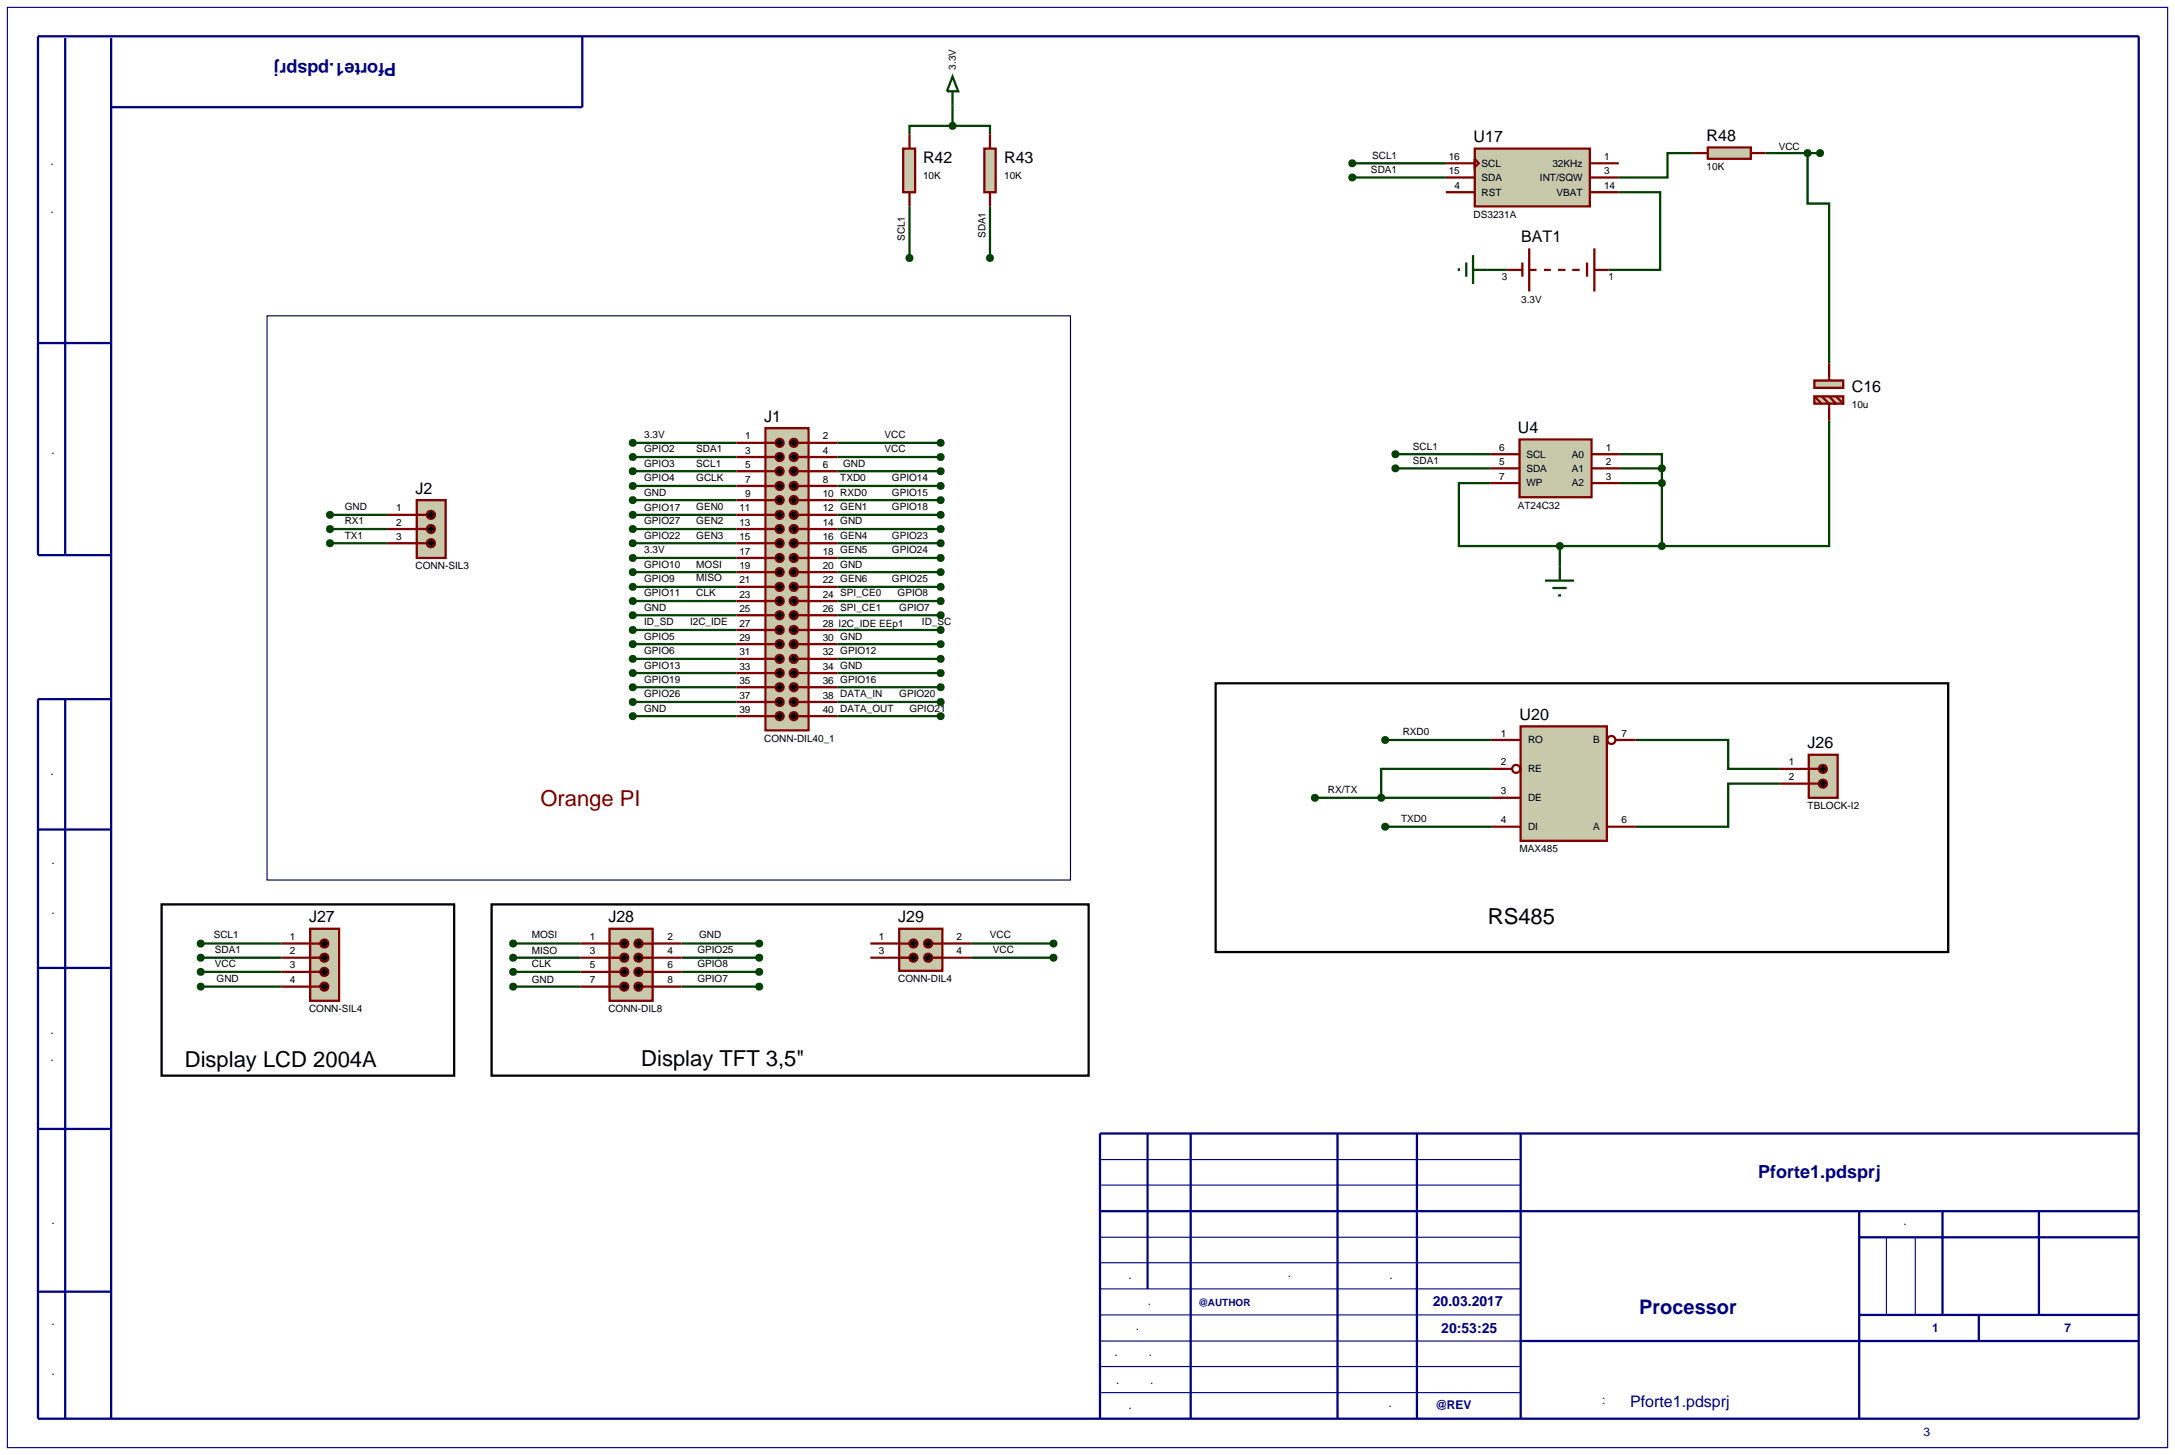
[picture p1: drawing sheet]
<svg xmlns="http://www.w3.org/2000/svg" width="384mm" height="257mm" viewBox="0 0 384 257" stroke-linecap="round" stroke-linejoin="round" font-family="sans-serif">
<defs><g id="words">
<text font-size="3.9" fill="#800000" x="95.3" y="142.2">Orange PI</text>
<g font-size="3.9">
<text x="262.4" y="163">RS485</text>
<text x="32.6" y="188.2">Display LCD 2004A</text>
<text x="113.1" y="187.9">Display TFT 3,5&quot;</text>
</g>
<text font-size="3.5" fill="#000080" x="289.1" y="231.8">Processor</text>
<g font-size="3.2" fill="#000080">
<text x="69.9" y="11.2" transform="rotate(-180 69.9 11.2)">Pforte1.pdsprj</text>
<text x="310.1" y="207.7">Pforte1.pdsprj</text>
</g>
<g font-size="2.8">
<text x="162.8" y="28.8">R42</text>
<text x="177.1" y="28.8">R43</text>
<text x="259.9" y="25.1">U17</text>
<text x="301" y="24.9">R48</text>
<text x="268.3" y="42.7">BAT1</text>
<text x="326.6" y="69.2">C16</text>
<text x="134.8" y="74.4">J1</text>
<text x="267.7" y="76.4">U4</text>
<text x="73.3" y="87.1">J2</text>
<text x="268" y="127">U20</text>
<text x="318.8" y="132">J26</text>
<text x="54.5" y="162.7">J27</text>
<text x="107.3" y="162.7">J28</text>
<text x="158.4" y="162.7">J29</text>
</g>
<text font-size="2.8" fill="#000080" x="287.5" y="248.1">Pforte1.pdsprj</text>
<g font-size="2.5" fill="#000080">
<text x="252.7" y="230.3">20.03.2017</text>
<text x="254.2" y="235">20:53:25</text>
</g>
<g font-size="2.1" fill="#000080">
<text x="9.3" y="42.7" transform="rotate(-90 9.3 42.7)">Перв. примен.</text>
<text x="9.5" y="86.3" transform="rotate(-90 9.5 86.3)">Справ. №</text>
<text x="9.3" y="141.9" transform="rotate(-90 9.3 141.9)">Подп. и дата</text>
<text x="9.5" y="165.2" transform="rotate(-90 9.5 165.2)">Инв. № дубл.</text>
<text x="9.3" y="192.2" transform="rotate(-90 9.3 192.2)">Взам. инв. №</text>
<text x="9.5" y="221.1" transform="rotate(-90 9.5 221.1)">Подп. и дата</text>
<text x="332.2" y="216.1">Лит.</text>
<text x="195.1" y="225.5">Изм.</text>
<text x="218.4" y="225.2">№ докум.</text>
<text x="240" y="225.5">Подп.</text>
<text x="195.3" y="230.1">Разраб.</text>
<text x="195.3" y="234.6">Пров.</text>
<text x="195.3" y="239.2">Т.контр.</text>
<text x="340.8" y="234.9">1</text>
<text x="364.1" y="234.9">7</text>
<text x="195.3" y="244">Н.контр.</text>
<text x="9.5" y="246.5" transform="rotate(-90 9.5 246.5)">Инв. № подл.</text>
<text x="195.6" y="248.4">Утв.</text>
<text x="239" y="248.1">Ревиз.</text>
<text x="253.1" y="248.4">@REV</text>
<text x="269" y="247.6">Файл проекта:</text>
<text x="329.7" y="253.2">Формат А3</text>
</g>
<g font-size="1.8">
<text x="168.6" y="12.3" transform="rotate(-90 168.6 12.3)">3.3V</text>
<text x="242" y="28">SCL1</text>
<text x="255.5" y="28.2">16</text>
<text x="261.3" y="29.4">SCL</text>
<text x="273.8" y="29.4">32KHz</text>
<text x="282.9" y="28.2">1</text>
<text x="301" y="30">10K</text>
<text x="313.7" y="26.5">VCC</text>
<text x="162.8" y="31.6">10K</text>
<text x="177.1" y="31.6">10K</text>
<text x="241.8" y="30.5">SDA1</text>
<text x="255.5" y="30.7">15</text>
<text x="256.5" y="33.3">4</text>
<text x="261.3" y="31.9">SDA</text>
<text x="261.3" y="34.5">RST</text>
<text x="271.6" y="31.9">INT/SQW</text>
<text x="274.5" y="34.5">VBAT</text>
<text x="282.9" y="30.7">3</text>
<text x="282.9" y="33.3">14</text>
<text x="173.8" y="42" transform="rotate(-90 173.8 42)">SDA1</text>
<text x="259.9" y="38.4">DS3231A</text>
<text x="159.6" y="42.5" transform="rotate(-90 159.6 42.5)">SCL1</text>
<text x="264.9" y="49.4">3</text>
<text x="268.3" y="53.4">3.3V</text>
<text x="283.7" y="49.4">1</text>
<text x="326.6" y="72">10u</text>
<text x="113.6" y="77.3">3.3V</text>
<text x="131.4" y="77.5">1</text>
<text x="145.1" y="77.5">2</text>
<text x="156" y="77.3">VCC</text>
<text x="113.6" y="79.8">GPIO2</text>
<text x="113.6" y="82.3">GPIO3</text>
<text x="122.8" y="79.8">SDA1</text>
<text x="122.8" y="82.3">SCL1</text>
<text x="131.4" y="80">3</text>
<text x="131.4" y="82.5">5</text>
<text x="145.1" y="80">4</text>
<text x="145.1" y="82.5">6</text>
<text x="148.7" y="82.3">GND</text>
<text x="156" y="79.8">VCC</text>
<text x="249.2" y="79.3">SCL1</text>
<text x="249.2" y="81.8">SDA1</text>
<text x="264.4" y="79.5">6</text>
<text x="264.4" y="82">5</text>
<text x="269.2" y="80.7">SCL</text>
<text x="269.2" y="83.2">SDA</text>
<text x="277.2" y="83.2">A1</text>
<text x="277.2" y="80.7">A0</text>
<text x="283.2" y="82">2</text>
<text x="283.2" y="79.5">1</text>
<text x="60.8" y="90">GND</text>
<text x="113.6" y="84.9">GPIO4</text>
<text x="113.6" y="87.4">GND</text>
<text x="122.8" y="84.9">GCLK</text>
<text x="122.8" y="90">GEN0</text>
<text x="131.4" y="85.1">7</text>
<text x="131.4" y="87.6">9</text>
<text x="145.1" y="85.1">8</text>
<text x="145.1" y="87.6">10 RXD0</text>
<text x="148.2" y="84.9">TXD0</text>
<text x="157.3" y="84.9">GPIO14</text>
<text x="157.3" y="87.4">GPIO15</text>
<text x="157.3" y="90">GPIO18</text>
<text x="264.4" y="84.6">7</text>
<text x="267.7" y="89.7">AT24C32</text>
<text x="269.2" y="85.8">WP</text>
<text x="277.2" y="85.8">A2</text>
<text x="283.2" y="84.6">3</text>
<text x="60.8" y="92.5">RX1</text>
<text x="60.8" y="95">TX1</text>
<text x="69.9" y="90.2">1</text>
<text x="69.9" y="92.7">2</text>
<text x="69.9" y="95.2">3</text>
<text x="113.6" y="90.2">GPIO17</text>
<text x="113.6" y="92.5">GPIO27</text>
<text x="113.6" y="95">GPIO22</text>
<text x="122.8" y="92.5">GEN2</text>
<text x="122.8" y="95">GEN3</text>
<text x="130.4" y="90.2">11</text>
<text x="130.4" y="92.7">13</text>
<text x="130.4" y="95.2">15</text>
<text x="145.1" y="90.2">12 GEN1</text>
<text x="145.1" y="92.7">14 GND</text>
<text x="145.1" y="95.2">16 GEN4</text>
<text x="157.3" y="95">GPIO23</text>
<text x="73.3" y="100.4">CONN-SIL3</text>
<text x="113.6" y="97.6">3.3V</text>
<text x="113.6" y="100.1">GPIO10</text>
<text x="122.8" y="100.1">MOSI</text>
<text x="130.4" y="97.8">17</text>
<text x="130.4" y="100.3">19</text>
<text x="145.1" y="97.8">18 GEN5</text>
<text x="145.1" y="100.3">20 GND</text>
<text x="157.3" y="97.6">GPIO24</text>
<text x="113.6" y="102.7">GPIO9</text>
<text x="113.6" y="105.2">GPIO11</text>
<text x="113.6" y="107.7">GND</text>
<text x="122.8" y="102.4">MISO</text>
<text x="122.8" y="105.2">CLK</text>
<text x="130.4" y="102.9">21</text>
<text x="130.4" y="105.4">23</text>
<text x="130.4" y="107.9">25</text>
<text x="145.1" y="102.9">22 GEN6</text>
<text x="145.1" y="105.4">24 SPI_CE0</text>
<text x="145.1" y="107.9">26 SPI_CE1</text>
<text x="157.3" y="102.7">GPIO25</text>
<text x="158.3" y="105.2">GPIO8</text>
<text x="158.6" y="107.7">GPIO7</text>
<text x="113.6" y="110.3">ID_SD</text>
<text x="113.6" y="112.8">GPIO5</text>
<text x="121.7" y="110.3">I2C_IDE</text>
<text x="130.4" y="110.5">27</text>
<text x="130.4" y="113">29</text>
<text x="145.1" y="110.5">28 I2C_IDE EEp1</text>
<text x="145.1" y="113">30 GND</text>
<text x="162.6" y="110.3">ID_SC</text>
<text x="113.6" y="115.4">GPIO6</text>
<text x="113.6" y="117.9">GPIO13</text>
<text x="130.4" y="115.6">31</text>
<text x="130.4" y="118.1">33</text>
<text x="145.1" y="115.6">32 GPIO12</text>
<text x="145.1" y="118.1">34 GND</text>
<text x="113.6" y="120.4">GPIO19</text>
<text x="113.6" y="123">GPIO26</text>
<text x="113.6" y="125.5">GND</text>
<text x="130.4" y="120.6">35</text>
<text x="130.4" y="123.2">37</text>
<text x="130.4" y="125.7">39</text>
<text x="145.1" y="120.6">36 GPIO16</text>
<text x="145.1" y="123.2">38 DATA_IN</text>
<text x="145.1" y="125.7">40 DATA_OUT</text>
<text x="158.6" y="123">GPIO20</text>
<text x="160.4" y="125.5">GPIO21</text>
<text x="134.8" y="130.8">CONN-DIL40_1</text>
<text x="247.4" y="129.7">RXD0</text>
<text x="264.7" y="129.9">1</text>
<text x="269.5" y="131.1">RO</text>
<text x="281" y="131.1">B</text>
<text x="286" y="129.9">7</text>
<text x="264.7" y="135">2</text>
<text x="269.5" y="136.2">RE</text>
<text x="315.5" y="135">1</text>
<text x="315.5" y="137.6">2</text>
<text x="234.2" y="139.9">RX/TX</text>
<text x="264.7" y="140.1">3</text>
<text x="269.5" y="141.3">DE</text>
<text x="318.8" y="142.7">TBLOCK-I2</text>
<text x="247.1" y="145">TXD0</text>
<text x="264.7" y="145.2">4</text>
<text x="269.5" y="146.4">DI</text>
<text x="281" y="146.4">A</text>
<text x="286" y="145.2">6</text>
<text x="268" y="150.3">MAX485</text>
<text x="37.7" y="165.5">SCL1</text>
<text x="51.1" y="165.8">1</text>
<text x="93.8" y="165.5">MOSI</text>
<text x="104" y="165.8">1</text>
<text x="117.7" y="165.8">2</text>
<text x="123.3" y="165.5">GND</text>
<text x="155" y="165.8">1</text>
<text x="168.7" y="165.8">2</text>
<text x="174.6" y="165.5">VCC</text>
<text x="37.9" y="168.1">SDA1</text>
<text x="37.9" y="170.6">VCC</text>
<text x="38.2" y="173.2">GND</text>
<text x="51.1" y="168.3">2</text>
<text x="51.1" y="170.8">3</text>
<text x="51.1" y="173.4">4</text>
<text x="93.8" y="168.3">MISO</text>
<text x="93.8" y="170.6">CLK</text>
<text x="93.8" y="173.4">GND</text>
<text x="104" y="168.3">3</text>
<text x="104" y="170.8">5</text>
<text x="104" y="173.4">7</text>
<text x="117.7" y="168.3">4</text>
<text x="117.7" y="170.8">6</text>
<text x="117.7" y="173.4">8</text>
<text x="123" y="168.1">GPIO25</text>
<text x="123" y="170.6">GPIO8</text>
<text x="123" y="173.2">GPIO7</text>
<text x="155" y="168.3">3</text>
<text x="158.4" y="173.2">CONN-DIL4</text>
<text x="168.7" y="168.3">4</text>
<text x="175.1" y="168.1">VCC</text>
<text x="54.5" y="178.5">CONN-SIL4</text>
<text x="107.3" y="178.5">CONN-DIL8</text>
</g>
<text font-size="1.8" fill="#000080" x="211.3" y="230.4">@AUTHOR</text>
</g></defs>
<path d="M1.3 1.3h381v254h-381zM194 218.2h74.2M194 209h74.2M194 204.5h74.2M332.7 218.2v13.7M337.8 218.2v13.7M194 222.7h74.2M194 231.9h74.2M194 236.5h74.2M194 227.3h74.2M194 241h74.2M194 245.6h74.2" fill="none" stroke="#000080" stroke-width=".2"/>
<g fill="none" stroke="#000080" stroke-width=".4">
<path d="M11.5 6.7v91.2M19.6 6.7v243.5M102.7 6.4v12.5h-83.1M6.7 60.5h12.9M19.6 97.9h-12.9v-91.5h370.5v243.8h-370.5v-126.9h12.9M11.5 123.3v126.9M6.7 146.3h12.9M6.7 170.7h12.9M6.7 199.1h12.9M202.4 199.9v27.4M210 199.9v50.3M235.9 199.9v50.3"/>
<path d="M249.9 199.9v50.3M268.2 199.9v50.3M377.2 199.9h-183.2v50.3M194 213.6h183.2M327.9 213.6v36.6M327.9 218.2h49.3M342.6 213.6v18.3M359.6 213.6v18.3M6.7 227.8h12.9M268.2 236.5h109M327.9 231.9h49.3M349 231.9v4.6"/>
</g>
<g fill="none" stroke="#004000" stroke-width=".4">
<path d="M168 18.6v3.6M160.4 36.4v9.1M168 22.2h-7.6v1.5M168 22.2h6.6v1.5M174.6 36.4v9.1M238.5 28.8h16.5M238.5 31.3h16.5M285.5 33.9h7.3v13.7h-9.1M298.7 27h-4.6v4.3h-8.6M311.4 27h9.6M318.8 27v8.9h3.8v28.2M262.4 47.6h3.5"/>
<path d="M111.6 78.1h18.3M147.7 78.1h18.2M322.6 74.2v22.1h-29.5M58.2 90.8h10.2M58.2 93.3h10.2M58.2 95.8h10.2M111.6 80.6h18.3M111.6 83.1h18.3M111.6 85.7h18.3M111.6 88.2h18.3M111.6 90.8h18.3M111.6 93.3h18.3"/>
<path d="M111.6 95.8h18.3M111.6 98.4h18.3M147.7 80.6h18.2M147.7 83.1h18.2M147.7 85.7h18.2M147.7 88.2h18.2M147.7 90.8h18.2M147.7 93.3h18.2M147.7 95.8h18.2M147.7 98.4h18.2M246.1 82.6h16.8M246.1 80.1h16.8"/>
<path d="M262.9 85.2h-5.6v11.1h17.8M275.1 96.3v3.6M275.1 96.3h18M285.7 80.1h7.4v2.5M285.7 82.6h7.4M285.7 85.2h7.4M293.1 82.6v13.7M111.6 100.9h18.3M111.6 103.5h18.3M111.6 106h18.3M111.6 108.5h18.3M111.6 111.1h18.3"/>
<path d="M111.6 113.6h18.3M111.6 116.2h18.3M111.6 118.7h18.3M147.7 100.9h18.2M147.7 103.5h18.2M147.7 106h18.2M147.7 108.5h18.2M147.7 111.1h18.2M147.7 113.6h18.2M147.7 116.2h18.2M147.7 118.7h18.2M111.6 121.2h18.3"/>
<path d="M111.6 123.8h18.3M111.6 126.3h18.3M147.7 121.2h18.2M147.7 123.8h18.2M147.7 126.3h18.2M244.3 130.5h18.8M263.1 135.6h-19.5v5.1M288.5 130.5h16.3v5.1h9.1M313.9 138.2h-9.1v7.6h-16.3M231.9 140.7h31.2M244.3 145.8h18.8M35.4 166.4h14.2"/>
<path d="M35.4 168.9h14.2M35.4 171.4h14.2M35.4 174h14.2M90.5 166.4h11.9M90.5 168.9h11.9M90.5 171.4h11.9M90.5 174h11.9M120.2 166.4h13.7M120.2 168.9h13.7M120.2 171.4h13.7M120.2 174h13.7M171.3 166.4h14.5"/>
<path d="M171.3 168.9h14.5"/>
</g>
<path d="M135 75.5h7.6v53.3h-7.6z" fill="#c8c8aa" stroke="#800000" stroke-width=".4"/>
<g fill="none" stroke="#800000" stroke-width=".4">
<path d="M129.9 78.1h6.8M140.8 78.1h6.9M129.9 80.6h6.8M129.9 83.1h6.8M129.9 85.7h6.8M129.9 88.2h6.8M129.9 90.8h6.8M129.9 93.3h6.8M129.9 95.8h6.8M129.9 98.4h6.8M140.8 80.6h6.9M140.8 83.1h6.9"/>
<path d="M140.8 85.7h6.9M140.8 88.2h6.9M140.8 90.8h6.9M140.8 93.3h6.9M140.8 95.8h6.9M140.8 98.4h6.9M129.9 100.9h6.8M129.9 103.5h6.8M129.9 106h6.8M129.9 108.5h6.8M129.9 111.1h6.8M129.9 113.6h6.8"/>
<path d="M129.9 116.2h6.8M129.9 118.7h6.8M140.8 100.9h6.9M140.8 103.5h6.9M140.8 106h6.9M140.8 108.5h6.9M140.8 111.1h6.9M140.8 113.6h6.9M140.8 116.2h6.9M140.8 118.7h6.9M129.9 121.2h6.8M129.9 123.8h6.8"/>
<path d="M129.9 126.3h6.8M140.8 121.2h6.9M140.8 123.8h6.9M140.8 126.3h6.9"/>
</g>
<g fill="#000" stroke="#800000" stroke-width=".4">
<path d="M137 77.6l.5-.2-.7 .7zM137.5 77.4a.68 .68 0 0 1 .7 .7zM138.2 78.1a.68 .68 0 0 1-.7 .7zM136.8 78.1l.7 .7a.68 .68 0 0 1-.7-.7z"/>
<path d="M139.5 77.6l.5-.2-.7 .7zM140 77.4a.68 .68 0 0 1 .7 .7zM140 78.8l.7-.7a.68 .68 0 0 1-.7 .7zM139.3 78.1l.7 .7a.68 .68 0 0 1-.7-.7z"/>
<path d="M137 80.1l.5-.2-.7 .7zM137.5 79.9a.68 .68 0 0 1 .7 .7zM138.2 80.6a.68 .68 0 0 1-.7 .7zM136.8 80.6l.7 .7a.68 .68 0 0 1-.7-.7z"/>
<path d="M137 82.6l.5-.2-.7 .7zM137.5 82.4a.68 .68 0 0 1 .7 .7zM138.2 83.1a.68 .68 0 0 1-.7 .7zM136.8 83.1l.7 .7a.68 .68 0 0 1-.7-.7z"/>
<path d="M137 85.2l.5-.2-.7 .7zM137.5 85a.68 .68 0 0 1 .7 .7zM138.2 85.7a.68 .68 0 0 1-.7 .7zM136.8 85.7l.7 .7a.68 .68 0 0 1-.7-.7z"/>
<path d="M137 87.7l.5-.2-.7 .7zM137.5 87.5a.68 .68 0 0 1 .7 .7zM138.2 88.2a.68 .68 0 0 1-.7 .7zM136.8 88.2l.7 .7a.68 .68 0 0 1-.7-.7z"/>
<path d="M137 90.3l.5-.2-.7 .7zM137.5 90.1a.68 .68 0 0 1 .7 .7zM138.2 90.8a.68 .68 0 0 1-.7 .7zM136.8 90.8l.7 .7a.68 .68 0 0 1-.7-.7z"/>
<path d="M137 92.8l.5-.2-.7 .7zM137.5 92.6a.68 .68 0 0 1 .7 .7zM138.2 93.3a.68 .68 0 0 1-.7 .7zM136.8 93.3l.7 .7a.68 .68 0 0 1-.7-.7z"/>
<path d="M137 95.3l.5-.2-.7 .7zM137.5 95.1a.68 .68 0 0 1 .7 .7zM138.2 95.8a.68 .68 0 0 1-.7 .7zM136.8 95.8l.7 .7a.68 .68 0 0 1-.7-.7z"/>
<path d="M137 97.9l.5-.2-.7 .7zM137.5 97.7a.68 .68 0 0 1 .7 .7zM138.2 98.4a.68 .68 0 0 1-.7 .7zM136.8 98.4l.7 .7a.68 .68 0 0 1-.7-.7z"/>
<path d="M139.5 80.1l.5-.2-.7 .7zM140 79.9a.68 .68 0 0 1 .7 .7zM140.7 80.6a.68 .68 0 0 1-.7 .7zM139.3 80.6l.7 .7a.68 .68 0 0 1-.7-.7z"/>
<path d="M139.5 82.6l.5-.2-.7 .7zM140 82.4a.68 .68 0 0 1 .7 .7zM140 83.8l.7-.7a.68 .68 0 0 1-.7 .7zM139.3 83.1l.7 .7a.68 .68 0 0 1-.7-.7z"/>
<path d="M139.5 85.2l.5-.2-.7 .7zM140 85a.68 .68 0 0 1 .7 .7zM140 86.4l.7-.7a.68 .68 0 0 1-.7 .7zM139.3 85.7l.7 .7a.68 .68 0 0 1-.7-.7z"/>
<path d="M139.5 87.7l.5-.2-.7 .7zM140 87.5a.68 .68 0 0 1 .7 .7zM140 88.9l.7-.7a.68 .68 0 0 1-.7 .7zM139.3 88.2l.7 .7a.68 .68 0 0 1-.7-.7z"/>
<path d="M139.5 90.3l.5-.2-.7 .7zM140 90.1a.68 .68 0 0 1 .7 .7zM140 91.5l.7-.7a.68 .68 0 0 1-.7 .7zM139.3 90.8l.7 .7a.68 .68 0 0 1-.7-.7z"/>
<path d="M139.5 92.8l.5-.2-.7 .7zM140 92.6a.68 .68 0 0 1 .7 .7zM140.7 93.3a.68 .68 0 0 1-.7 .7zM139.3 93.3l.7 .7a.68 .68 0 0 1-.7-.7z"/>
<path d="M139.5 95.3l.5-.2-.7 .7zM140 95.1a.68 .68 0 0 1 .7 .7zM140 96.5l.7-.7a.68 .68 0 0 1-.7 .7zM139.3 95.8l.7 .7a.68 .68 0 0 1-.7-.7z"/>
<path d="M139.5 97.9l.5-.2-.7 .7zM140 97.7a.68 .68 0 0 1 .7 .7zM140 99.1l.7-.7a.68 .68 0 0 1-.7 .7zM139.3 98.4l.7 .7a.68 .68 0 0 1-.7-.7z"/>
<path d="M137 100.4l.5-.2-.7 .7zM137.5 100.2a.68 .68 0 0 1 .7 .7zM138.2 100.9a.68 .68 0 0 1-.7 .7zM136.8 100.9l.7 .7a.68 .68 0 0 1-.7-.7z"/>
<path d="M137 103l.5-.2-.7 .7zM137.5 102.8a.68 .68 0 0 1 .7 .7zM138.2 103.5a.68 .68 0 0 1-.7 .7zM136.8 103.5l.7 .7a.68 .68 0 0 1-.7-.7z"/>
<path d="M137 105.5l.5-.2-.7 .7zM137.5 105.3a.68 .68 0 0 1 .7 .7zM138.2 106a.68 .68 0 0 1-.7 .7zM136.8 106l.7 .7a.68 .68 0 0 1-.7-.7z"/>
<path d="M137 108l.5-.2-.7 .7zM137.5 107.8a.68 .68 0 0 1 .7 .7zM138.2 108.5a.68 .68 0 0 1-.7 .7zM136.8 108.5l.7 .7a.68 .68 0 0 1-.7-.7z"/>
<path d="M137 110.6l.5-.2-.7 .7zM137.5 110.4a.68 .68 0 0 1 .7 .7zM138.2 111.1a.68 .68 0 0 1-.7 .7zM136.8 111.1l.7 .7a.68 .68 0 0 1-.7-.7z"/>
<path d="M137 113.1l.5-.2-.7 .7zM137.5 112.9a.68 .68 0 0 1 .7 .7zM138.2 113.6a.68 .68 0 0 1-.7 .7zM136.8 113.6l.7 .7a.68 .68 0 0 1-.7-.7z"/>
<path d="M137 115.7l.5-.2-.7 .7zM137.5 115.5a.68 .68 0 0 1 .7 .7zM138.2 116.2a.68 .68 0 0 1-.7 .7zM136.8 116.2l.7 .7a.68 .68 0 0 1-.7-.7z"/>
<path d="M137 118.2l.5-.2-.7 .7zM137.5 118a.68 .68 0 0 1 .7 .7zM138.2 118.7a.68 .68 0 0 1-.7 .7zM136.8 118.7l.7 .7a.68 .68 0 0 1-.7-.7z"/>
<path d="M139.5 100.4l.5-.2-.7 .7zM140 100.2a.68 .68 0 0 1 .7 .7zM140 101.6l.7-.7a.68 .68 0 0 1-.7 .7zM139.3 100.9l.7 .7a.68 .68 0 0 1-.7-.7z"/>
<path d="M139.5 103l.5-.2-.7 .7zM140 102.8a.68 .68 0 0 1 .7 .7zM140 104.2l.7-.7a.68 .68 0 0 1-.7 .7zM139.3 103.5l.7 .7a.68 .68 0 0 1-.7-.7z"/>
<path d="M139.5 105.5l.5-.2-.7 .7zM140 105.3a.68 .68 0 0 1 .7 .7zM140.7 106a.68 .68 0 0 1-.7 .7zM139.3 106l.7 .7a.68 .68 0 0 1-.7-.7z"/>
<path d="M139.5 108l.5-.2-.7 .7zM140 107.8a.68 .68 0 0 1 .7 .7zM140 109.2l.7-.7a.68 .68 0 0 1-.7 .7zM139.3 108.5l.7 .7a.68 .68 0 0 1-.7-.7z"/>
<path d="M139.5 110.6l.5-.2-.7 .7zM140 110.4a.68 .68 0 0 1 .7 .7zM140 111.8l.7-.7a.68 .68 0 0 1-.7 .7zM139.3 111.1l.7 .7a.68 .68 0 0 1-.7-.7z"/>
<path d="M139.5 113.1l.5-.2-.7 .7zM140 112.9a.68 .68 0 0 1 .7 .7zM140 114.3l.7-.7a.68 .68 0 0 1-.7 .7zM139.3 113.6l.7 .7a.68 .68 0 0 1-.7-.7z"/>
<path d="M139.5 115.7l.5-.2-.7 .7zM140 115.5a.68 .68 0 0 1 .7 .7zM140 116.9l.7-.7a.68 .68 0 0 1-.7 .7zM139.3 116.2l.7 .7a.68 .68 0 0 1-.7-.7z"/>
<path d="M139.5 118.2l.5-.2-.7 .7zM140 118a.68 .68 0 0 1 .7 .7zM140.7 118.7a.68 .68 0 0 1-.7 .7zM139.3 118.7l.7 .7a.68 .68 0 0 1-.7-.7z"/>
<path d="M137 120.7l.5-.2-.7 .7zM137.5 120.5a.68 .68 0 0 1 .7 .7zM138.2 121.2a.68 .68 0 0 1-.7 .7zM136.8 121.2l.7 .7a.68 .68 0 0 1-.7-.7z"/>
<path d="M137 123.3l.5-.2-.7 .7zM137.5 123.1a.68 .68 0 0 1 .7 .7zM138.2 123.8a.68 .68 0 0 1-.7 .7zM136.8 123.8l.7 .7a.68 .68 0 0 1-.7-.7z"/>
<path d="M137 125.8l.5-.2-.7 .7zM137.5 125.6a.68 .68 0 0 1 .7 .7zM138.2 126.3a.68 .68 0 0 1-.7 .7zM136.8 126.3l.7 .7a.68 .68 0 0 1-.7-.7z"/>
<path d="M139.5 120.7l.5-.2-.7 .7zM140 120.5a.68 .68 0 0 1 .7 .7zM140 121.9l.7-.7a.68 .68 0 0 1-.7 .7zM139.3 121.2l.7 .7a.68 .68 0 0 1-.7-.7z"/>
<path d="M139.5 123.3l.5-.2-.7 .7zM140 123.1a.68 .68 0 0 1 .7 .7zM140 124.5l.7-.7a.68 .68 0 0 1-.7 .7zM139.3 123.8l.7 .7a.68 .68 0 0 1-.7-.7z"/>
<path d="M139.5 125.8l.5-.2-.7 .7zM140 125.6a.68 .68 0 0 1 .7 .7zM140 127l.7-.7a.68 .68 0 0 1-.7 .7zM139.3 126.3l.7 .7a.68 .68 0 0 1-.7-.7z"/>
</g>
<g fill="#000">
<path d="M137.5 77.4l.7 .7-.7 .7-.7-.7zM140 77.4l.7 .7-.7 .7-.7-.7zM136.8 80.6l.7-.7 .7 .7-.7 .7zM137.5 82.4l.7 .7-.7 .7-.7-.7zM136.8 85.7l.7-.7 .7 .7-.7 .7zM137.5 87.5l.7 .7-.7 .7-.7-.7zM137.5 90.1l.7 .7-.7 .7-.7-.7zM136.8 93.3l.7-.7 .7 .7-.7 .7zM137.5 95.1l.7 .7-.7 .7-.7-.7zM136.8 98.4l.7-.7 .7 .7-.7 .7zM139.3 80.6l.7-.7 .7 .7-.7 .7zM139.3 83.1l.7-.7 .7 .7-.7 .7z"/>
<path d="M139.3 85.7l.7-.7 .7 .7-.7 .7zM140 87.5l.7 .7-.7 .7-.7-.7zM140 90.1l.7 .7-.7 .7-.7-.7zM139.3 93.3l.7-.7 .7 .7-.7 .7zM139.3 95.8l.7-.7 .7 .7-.7 .7zM139.3 98.4l.7-.7 .7 .7-.7 .7zM137.5 100.2l.7 .7-.7 .7-.7-.7zM137.5 102.8l.7 .7-.7 .7-.7-.7zM136.8 106l.7-.7 .7 .7-.7 .7zM136.8 108.5l.7-.7 .7 .7-.7 .7zM136.8 111.1l.7-.7 .7 .7-.7 .7zM137.5 112.9l.7 .7-.7 .7-.7-.7z"/>
<path d="M137.5 115.5l.7 .7-.7 .7-.7-.7zM136.8 118.7l.7-.7 .7 .7-.7 .7zM140 100.2l.7 .7-.7 .7-.7-.7zM140 102.8l.7 .7-.7 .7-.7-.7zM139.3 106l.7-.7 .7 .7-.7 .7zM139.3 108.5l.7-.7 .7 .7-.7 .7zM139.3 111.1l.7-.7 .7 .7-.7 .7zM140 112.9l.7 .7-.7 .7-.7-.7zM140 115.5l.7 .7-.7 .7-.7-.7zM139.3 118.7l.7-.7 .7 .7-.7 .7zM136.8 121.2l.7-.7 .7 .7-.7 .7zM136.8 123.8l.7-.7 .7 .7-.7 .7z"/>
<path d="M137.5 125.6l.7 .7-.7 .7-.7-.7zM139.3 121.2l.7-.7 .7 .7-.7 .7zM139.3 123.8l.7-.7 .7 .7-.7 .7zM140 125.6l.7 .7-.7 .7-.7-.7z"/>
</g>
<path d="M111.3 77.7l.3-.1-.5 .5zM111.6 77.6l.3 .1 .2 .4zM111.6 78.6l.5-.5-.2 .4zM111.1 78.1l.5 .5-.4-.2z" fill="#004000" stroke="#004000" stroke-width=".4"/>
<path d="M111.6 77.6l.5 .5-.5 .5-.5-.5z" fill="#004000"/>
<path d="M111.2 80.3l.4-.2-.5 .5zM111.6 80.1l.3 .1 .2 .4zM112.1 80.6l-.1 .3-.4 .2zM111.1 80.6l.5 .5-.4-.2z" fill="#004000" stroke="#004000" stroke-width=".4"/>
<path d="M111.1 80.6l.5-.5 .5 .5-.5 .5z" fill="#004000"/>
<path d="M111.2 82.8l.4-.2-.5 .5zM111.6 82.6l.3 .1 .2 .4zM111.6 83.6l.5-.5-.2 .4zM111.1 83.1l.5 .5-.4-.2z" fill="#004000" stroke="#004000" stroke-width=".4"/>
<path d="M111.1 83.1l.5-.5 .5 .5-.5 .5z" fill="#004000"/>
<path d="M111.2 85.4l.4-.2-.5 .5zM111.6 85.2l.3 .1 .2 .4zM111.6 86.2l.5-.5-.2 .4zM111.1 85.7l.5 .5-.4-.2z" fill="#004000" stroke="#004000" stroke-width=".4"/>
<path d="M111.1 85.7l.5-.5 .5 .5-.5 .5z" fill="#004000"/>
<path d="M111.3 87.8l.3-.1-.5 .5zM111.6 87.7l.3 .1 .2 .4zM111.6 88.7l.5-.5-.2 .4zM111.1 88.2l.5 .5-.4-.2z" fill="#004000" stroke="#004000" stroke-width=".4"/>
<path d="M111.6 87.7l.5 .5-.5 .5-.5-.5z" fill="#004000"/>
<path d="M111.3 90.4l.3-.1-.5 .5zM111.6 90.3l.3 .1 .2 .4zM111.6 91.3l.5-.5-.2 .4zM111.1 90.8l.5 .5-.3-.1z" fill="#004000" stroke="#004000" stroke-width=".4"/>
<path d="M111.6 90.3l.5 .5-.5 .5-.5-.5z" fill="#004000"/>
<path d="M111.2 93l.4-.2-.5 .5zM111.6 92.8l.3 .1 .2 .4zM112.1 93.3l-.1 .3-.4 .2zM111.1 93.3l.5 .5-.4-.2z" fill="#004000" stroke="#004000" stroke-width=".4"/>
<path d="M111.1 93.3l.5-.5 .5 .5-.5 .5z" fill="#004000"/>
<path d="M111.2 95.5l.4-.2-.5 .5zM111.6 95.3l.3 .1 .2 .4zM111.6 96.3l.5-.5-.2 .4zM111.1 95.8l.5 .5-.4-.2z" fill="#004000" stroke="#004000" stroke-width=".4"/>
<path d="M111.1 95.8l.5-.5 .5 .5-.5 .5z" fill="#004000"/>
<path d="M111.2 98.1l.4-.2-.5 .5zM111.6 97.9l.3 .1 .2 .4zM111.6 98.9l.5-.5-.2 .4zM111.1 98.4l.5 .5-.3-.1z" fill="#004000" stroke="#004000" stroke-width=".4"/>
<path d="M111.1 98.4l.5-.5 .5 .5-.5 .5z" fill="#004000"/>
<path d="M111.3 100.5l.3-.1-.5 .5zM111.6 100.4l.3 .1 .2 .4zM111.6 101.4l.5-.5-.2 .4zM111.1 100.9l.5 .5-.4-.2z" fill="#004000" stroke="#004000" stroke-width=".4"/>
<path d="M111.6 100.4l.5 .5-.5 .5-.5-.5z" fill="#004000"/>
<path d="M111.3 103.1l.3-.1-.5 .5zM111.6 103l.3 .1 .2 .4zM111.6 104l.5-.5-.2 .4zM111.1 103.5l.5 .5-.3-.1z" fill="#004000" stroke="#004000" stroke-width=".4"/>
<path d="M111.6 103l.5 .5-.5 .5-.5-.5z" fill="#004000"/>
<path d="M111.2 105.7l.4-.2-.5 .5zM111.6 105.5l.3 .1 .2 .4zM111.6 106.5l.5-.5-.1 .3zM111.1 106l.5 .5-.4-.2z" fill="#004000" stroke="#004000" stroke-width=".4"/>
<path d="M111.1 106l.5-.5 .5 .5-.5 .5z" fill="#004000"/>
<path d="M111.2 108.2l.4-.2-.5 .5zM111.6 108l.3 .1 .2 .4zM111.6 109l.5-.5-.2 .4zM111.1 108.5l.5 .5-.4-.2z" fill="#004000" stroke="#004000" stroke-width=".4"/>
<path d="M111.1 108.5l.5-.5 .5 .5-.5 .5z" fill="#004000"/>
<path d="M111.2 110.8l.4-.2-.5 .5zM111.6 110.6l.3 .1 .2 .4zM111.6 111.6l.5-.5-.2 .4zM111.1 111.1l.5 .5-.3-.1z" fill="#004000" stroke="#004000" stroke-width=".4"/>
<path d="M111.1 111.1l.5-.5 .5 .5-.5 .5z" fill="#004000"/>
<path d="M111.3 113.2l.3-.1-.5 .5zM111.6 113.1l.3 .1 .2 .4zM111.6 114.1l.5-.5-.2 .4zM111.1 113.6l.5 .5-.4-.2z" fill="#004000" stroke="#004000" stroke-width=".4"/>
<path d="M111.6 113.1l.5 .5-.5 .5-.5-.5z" fill="#004000"/>
<path d="M111.3 115.8l.3-.1-.5 .5zM111.6 115.7l.3 .1 .2 .4zM111.6 116.7l.5-.5-.2 .4zM111.1 116.2l.5 .5-.3-.1z" fill="#004000" stroke="#004000" stroke-width=".4"/>
<path d="M111.6 115.7l.5 .5-.5 .5-.5-.5z" fill="#004000"/>
<path d="M111.2 118.4l.4-.2-.5 .5zM111.6 118.2l.3 .1 .2 .4zM112.1 118.7l-.1 .3-.4 .2zM111.1 118.7l.5 .5-.4-.2z" fill="#004000" stroke="#004000" stroke-width=".4"/>
<path d="M111.1 118.7l.5-.5 .5 .5-.5 .5z" fill="#004000"/>
<path d="M111.2 120.9l.4-.2-.5 .5zM111.6 120.7l.3 .1 .2 .4zM111.6 121.7l.5-.5-.2 .4zM111.1 121.2l.5 .5-.4-.2z" fill="#004000" stroke="#004000" stroke-width=".4"/>
<path d="M111.1 121.2l.5-.5 .5 .5-.5 .5z" fill="#004000"/>
<path d="M111.2 123.5l.4-.2-.5 .5zM111.6 123.3l.3 .1 .2 .4zM111.6 124.3l.5-.5-.2 .4zM111.1 123.8l.5 .5-.3-.1z" fill="#004000" stroke="#004000" stroke-width=".4"/>
<path d="M111.1 123.8l.5-.5 .5 .5-.5 .5z" fill="#004000"/>
<path d="M111.3 125.9l.3-.1-.5 .5zM111.6 125.8l.4 .2 .1 .3zM111.6 126.8l.5-.5-.2 .4zM111.1 126.3l.5 .5-.4-.2z" fill="#004000" stroke="#004000" stroke-width=".4"/>
<path d="M111.6 125.8l.5 .5-.5 .5-.5-.5z" fill="#004000"/>
<path d="M165.6 77.7l.3-.1-.5 .5zM165.9 77.6l.4 .2 .1 .3zM166.4 78.1l-.2 .4-.3 .1zM165.4 78.1l.5 .5-.3-.1z" fill="#004000" stroke="#004000" stroke-width=".4"/>
<path d="M165.4 78.1l.5-.5 .5 .5-.5 .5z" fill="#004000"/>
<path d="M165.5 80.3l.4-.2-.5 .5zM165.9 80.1l.3 .1 .2 .4zM166.4 80.6l-.1 .3-.4 .2zM165.4 80.6l.5 .5-.4-.2z" fill="#004000" stroke="#004000" stroke-width=".4"/>
<path d="M165.4 80.6l.5-.5 .5 .5-.5 .5z" fill="#004000"/>
<path d="M165.5 82.8l.4-.2-.5 .5zM165.9 82.6l.3 .1 .2 .4zM166.4 83.1l-.2 .4-.3 .1zM165.4 83.1l.5 .5-.3-.1z" fill="#004000" stroke="#004000" stroke-width=".4"/>
<path d="M165.4 83.1l.5-.5 .5 .5-.5 .5z" fill="#004000"/>
<path d="M165.5 85.4l.4-.2-.5 .5zM165.9 85.2l.3 .1 .2 .4zM166.4 85.7l-.2 .4-.3 .1zM165.4 85.7l.5 .5-.3-.1z" fill="#004000" stroke="#004000" stroke-width=".4"/>
<path d="M165.4 85.7l.5-.5 .5 .5-.5 .5z" fill="#004000"/>
<path d="M165.6 87.8l.3-.1-.5 .5zM165.9 87.7l.4 .2 .1 .3zM166.4 88.2l-.1 .3-.4 .2zM165.4 88.2l.5 .5-.3-.1z" fill="#004000" stroke="#004000" stroke-width=".4"/>
<path d="M165.9 87.7l.5 .5-.5 .5-.5-.5z" fill="#004000"/>
<path d="M165.6 90.4l.3-.1-.5 .5zM165.9 90.3l.4 .2 .1 .3zM166.4 90.8l-.2 .4-.3 .1zM165.4 90.8l.5 .5-.3-.1z" fill="#004000" stroke="#004000" stroke-width=".4"/>
<path d="M165.4 90.8l.5-.5 .5 .5-.5 .5z" fill="#004000"/>
<path d="M165.5 93l.4-.2-.5 .5zM165.9 92.8l.3 .1 .2 .4zM166.4 93.3l-.1 .3-.4 .2zM165.4 93.3l.5 .5-.4-.2z" fill="#004000" stroke="#004000" stroke-width=".4"/>
<path d="M165.4 93.3l.5-.5 .5 .5-.5 .5z" fill="#004000"/>
<path d="M165.5 95.5l.4-.2-.5 .5zM165.9 95.3l.3 .1 .2 .4zM166.4 95.8l-.1 .3-.4 .2zM165.4 95.8l.5 .5-.3-.1z" fill="#004000" stroke="#004000" stroke-width=".4"/>
<path d="M165.4 95.8l.5-.5 .5 .5-.5 .5z" fill="#004000"/>
<path d="M165.5 98.1l.4-.2-.5 .5zM165.9 97.9l.3 .1 .2 .4zM166.4 98.4l-.2 .4-.3 .1zM165.4 98.4l.5 .5-.3-.1z" fill="#004000" stroke="#004000" stroke-width=".4"/>
<path d="M165.4 98.4l.5-.5 .5 .5-.5 .5z" fill="#004000"/>
<path d="M165.6 100.5l.3-.1-.5 .5zM165.9 100.4l.4 .2 .1 .3zM166.4 100.9l-.1 .3-.4 .2zM165.4 100.9l.5 .5-.3-.1z" fill="#004000" stroke="#004000" stroke-width=".4"/>
<path d="M165.9 100.4l.5 .5-.5 .5-.5-.5z" fill="#004000"/>
<path d="M165.6 103.1l.3-.1-.5 .5zM165.9 103l.4 .2 .1 .3zM166.4 103.5l-.2 .4-.3 .1zM165.4 103.5l.5 .5-.3-.1z" fill="#004000" stroke="#004000" stroke-width=".4"/>
<path d="M165.4 103.5l.5-.5 .5 .5-.5 .5z" fill="#004000"/>
<path d="M165.5 105.7l.4-.2-.5 .5zM165.9 105.5l.3 .1 .2 .4zM166.4 106l-.1 .3-.4 .2zM165.4 106l.5 .5-.4-.2z" fill="#004000" stroke="#004000" stroke-width=".4"/>
<path d="M165.4 106l.5-.5 .5 .5-.5 .5z" fill="#004000"/>
<path d="M165.5 108.2l.4-.2-.5 .5zM165.9 108l.3 .1 .2 .4zM166.4 108.5l-.1 .3-.4 .2zM165.4 108.5l.5 .5-.3-.1z" fill="#004000" stroke="#004000" stroke-width=".4"/>
<path d="M165.4 108.5l.5-.5 .5 .5-.5 .5z" fill="#004000"/>
<path d="M165.5 110.8l.4-.2-.5 .5zM165.9 110.6l.3 .1 .2 .4zM166.4 111.1l-.2 .4-.3 .1zM165.4 111.1l.5 .5-.3-.1z" fill="#004000" stroke="#004000" stroke-width=".4"/>
<path d="M165.4 111.1l.5-.5 .5 .5-.5 .5z" fill="#004000"/>
<path d="M165.6 113.2l.3-.1-.5 .5zM165.9 113.1l.4 .2 .1 .3zM166.4 113.6l-.1 .3-.4 .2zM165.4 113.6l.5 .5-.3-.1z" fill="#004000" stroke="#004000" stroke-width=".4"/>
<path d="M165.4 113.6l.5-.5 .5 .5-.5 .5z" fill="#004000"/>
<path d="M165.6 115.8l.3-.1-.5 .5zM165.9 115.7l.4 .2 .1 .3zM166.4 116.2l-.2 .4-.3 .1zM165.4 116.2l.5 .5-.3-.1z" fill="#004000" stroke="#004000" stroke-width=".4"/>
<path d="M165.9 115.7l.5 .5-.5 .5-.5-.5z" fill="#004000"/>
<path d="M165.5 118.4l.4-.2-.5 .5zM165.9 118.2l.3 .1 .2 .4zM166.4 118.7l-.1 .3-.4 .2zM165.4 118.7l.5 .5-.4-.2z" fill="#004000" stroke="#004000" stroke-width=".4"/>
<path d="M165.4 118.7l.5-.5 .5 .5-.5 .5z" fill="#004000"/>
<path d="M165.5 120.9l.4-.2-.5 .5zM165.9 120.7l.3 .1 .2 .4zM166.4 121.2l-.1 .3-.4 .2zM165.4 121.2l.5 .5-.3-.1z" fill="#004000" stroke="#004000" stroke-width=".4"/>
<path d="M165.4 121.2l.5-.5 .5 .5-.5 .5z" fill="#004000"/>
<path d="M165.5 123.5l.4-.2-.5 .5zM165.9 123.3l.3 .1 .2 .4zM166.4 123.8l-.2 .4-.3 .1zM165.4 123.8l.5 .5-.3-.1z" fill="#004000" stroke="#004000" stroke-width=".4"/>
<path d="M165.4 123.8l.5-.5 .5 .5-.5 .5z" fill="#004000"/>
<path d="M165.6 125.9l.3-.1-.5 .5zM165.9 125.8l.4 .2 .1 .3zM166.4 126.3l-.2 .4-.3 .1zM165.4 126.3l.5 .5-.3-.1z" fill="#004000" stroke="#004000" stroke-width=".4"/>
<path d="M165.9 125.8l.5 .5-.5 .5-.5-.5z" fill="#004000"/>
<path d="M73.5 88.2h5.1v10.2h-5.1z" fill="#c8c8aa" stroke="#800000" stroke-width=".4"/>
<path d="M68.4 90.8h6.9M68.4 93.3h6.9M68.4 95.8h6.9" fill="none" stroke="#800000" stroke-width=".4"/>
<g fill="#000" stroke="#800000" stroke-width=".4">
<path d="M75.5 90.3l.5-.2-.7 .7zM76 90.1a.68 .68 0 0 1 .7 .7zM76.7 90.8a.68 .68 0 0 1-.7 .7zM75.3 90.8l.7 .7a.68 .68 0 0 1-.7-.7z"/>
<path d="M75.5 92.8l.5-.2-.7 .7zM76 92.6a.68 .68 0 0 1 .7 .7zM76.7 93.3a.68 .68 0 0 1-.7 .7zM75.3 93.3l.7 .7a.68 .68 0 0 1-.7-.7z"/>
<path d="M75.5 95.3l.5-.2-.7 .7zM76 95.1a.68 .68 0 0 1 .7 .7zM76.7 95.8a.68 .68 0 0 1-.7 .7zM75.3 95.8l.7 .7a.68 .68 0 0 1-.7-.7z"/>
</g>
<path d="M76 90.1l.7 .7-.7 .7-.7-.7zM75.3 93.3l.7-.7 .7 .7-.7 .7zM76 95.1l.7 .7-.7 .7-.7-.7z" fill="#000"/>
<path d="M57.9 90.4l.3-.1-.5 .5zM58.2 90.3l.3 .1 .2 .4zM58.2 91.3l.5-.5-.2 .4zM57.7 90.8l.5 .5-.3-.1z" fill="#004000" stroke="#004000" stroke-width=".4"/>
<path d="M58.2 90.3l.5 .5-.5 .5-.5-.5z" fill="#004000"/>
<path d="M57.9 92.9l.3-.1-.5 .5zM58.2 92.8l.3 .1 .2 .4zM58.7 93.3l-.1 .3-.4 .2zM57.7 93.3l.5 .5-.4-.2z" fill="#004000" stroke="#004000" stroke-width=".4"/>
<path d="M57.7 93.3l.5-.5 .5 .5-.5 .5z" fill="#004000"/>
<path d="M57.8 95.5l.4-.2-.5 .5zM58.2 95.3l.3 .1 .2 .4zM58.2 96.3l.5-.5-.2 .4zM57.7 95.8l.5 .5-.4-.2z" fill="#004000" stroke="#004000" stroke-width=".4"/>
<path d="M57.7 95.8l.5-.5 .5 .5-.5 .5z" fill="#004000"/>
<path d="M47.1 55.7h141.7v99.5h-141.7z" fill="none" stroke="#000040" stroke-width=".2"/>
<path d="M257.3 47.3v.5M258.6 46.3v2.5M259.8 47.6h2.6M259.8 45v5.1" fill="none" stroke="#004000" stroke-width=".4"/>
<path d="M301.2 26h7.6v2h-7.6z" fill="#c8c8aa" stroke="#800000" stroke-width=".4"/>
<path d="M298.7 27h2.5M308.8 27h2.6" fill="none" stroke="#800000" stroke-width=".4"/>
<path d="M320.7 26.6l.3-.1-.5 .5zM321 26.5l.3 .1 .2 .4zM321.5 27l-.1 .3-.4 .2zM320.5 27l.5 .5-.4-.2z" fill="#004000" stroke="#004000" stroke-width=".4"/>
<path d="M320.5 27l.5-.5 .5 .5-.5 .5z" fill="#004000"/>
<path d="M260.1 26.2h20.3v10.2h-20.3z" fill="#c8c8aa" stroke="#800000" stroke-width=".4"/>
<path d="M255 31.3h5.1M255 33.9h5.1M255 28.8h5.1M260.1 28l.7 .8-.7 .7zM280.4 31.3h5.1M280.4 33.9h5.1M280.4 28.8h5.1" fill="none" stroke="#800000" stroke-width=".4"/>
<path d="M238.2 28.4l.3-.1-.5 .5zM238.5 28.3l.4 .2 .1 .3zM239 28.8l-.2 .4-.3 .1zM238 28.8l.5 .5-.4-.2z" fill="#004000" stroke="#004000" stroke-width=".4"/>
<path d="M238.5 28.3l.5 .5-.5 .5-.5-.5z" fill="#004000"/>
<path d="M238.1 31l.4-.2-.5 .5zM238.5 30.8l.3 .1 .2 .4zM239 31.3l-.1 .3-.4 .2zM238 31.3l.5 .5-.4-.2z" fill="#004000" stroke="#004000" stroke-width=".4"/>
<path d="M238 31.3l.5-.5 .5 .5-.5 .5z" fill="#004000"/>
<path d="M265.9 47.6h2.6M268.5 46.3v2.5M269.7 43.8v7.6M269.7 47.6h1.3M272.3 47.6h1.2M274.8 47.6h1.3M277.3 47.6h1.3M279.9 46.3v2.5M281.2 43.8v7.6M281.2 47.6h2.5" fill="none" stroke="#800000" stroke-width=".4"/>
<path d="M268.2 128.1h15.2v20.2h-15.2z" fill="#c8c8aa" stroke="#800000" stroke-width=".4"/>
<g fill="none" stroke="#800000" stroke-width=".4">
<path d="M263.1 130.5h5.1M263.1 135.6h3.6M285 130.5h3.5M263.1 140.7h5.1M263.1 145.8h5.1M283.4 145.8h5.1"/>
<circle cx="267.4" cy="135.6" r=".7"/>
<circle cx="284.2" cy="130.5" r=".7"/>
</g>
<path d="M319 133.1h5.1v7.6h-5.1z" fill="#c8c8aa" stroke="#800000" stroke-width=".4"/>
<path d="M313.9 135.6h6.9M313.9 138.2h6.9" fill="none" stroke="#800000" stroke-width=".4"/>
<g fill="#000" stroke="#800000" stroke-width=".4">
<path d="M321 135.1l.5-.2-.7 .7zM321.5 134.9a.68 .68 0 0 1 .7 .7zM322.2 135.6a.68 .68 0 0 1-.7 .7zM320.8 135.6l.7 .7a.68 .68 0 0 1-.7-.7z"/>
<path d="M321 137.7l.5-.2-.7 .7zM321.5 137.5a.68 .68 0 0 1 .7 .7zM322.2 138.2a.68 .68 0 0 1-.7 .7zM320.8 138.2l.7 .7a.68 .68 0 0 1-.7-.7z"/>
</g>
<path d="M320.8 135.6l.7-.7 .7 .7-.7 .7zM320.8 138.2l.7-.7 .7 .7-.7 .7z" fill="#000"/>
<path d="M231.6 140.3l.3-.1-.5 .5zM231.9 140.2l.3 .1 .2 .4zM231.9 141.2l.5-.5-.2 .4zM231.4 140.7l.5 .5-.4-.2z" fill="#004000" stroke="#004000" stroke-width=".4"/>
<path d="M231.9 140.2l.5 .5-.5 .5-.5-.5z" fill="#004000"/>
<path d="M243.2 140.4l.4-.2-.5 .5zM243.6 140.2l.4 .2 .1 .3zM243.6 141.2l.5-.5-.1 .3zM243.1 140.7l.5 .5-.3-.1z" fill="#004000" stroke="#004000" stroke-width=".4"/>
<path d="M243.1 140.7l.5-.5 .5 .5-.5 .5z" fill="#004000"/>
<path d="M243.9 145.5l.4-.2-.5 .5zM244.3 145.3l.3 .1 .2 .4zM244.8 145.8l-.1 .3-.4 .2zM243.8 145.8l.5 .5-.4-.2z" fill="#004000" stroke="#004000" stroke-width=".4"/>
<path d="M243.8 145.8l.5-.5 .5 .5-.5 .5z" fill="#004000"/>
<path d="M243.9 130.2l.4-.2-.5 .5zM244.3 130l.4 .2 .1 .3zM244.8 130.5l-.1 .3-.4 .2zM243.8 130.5l.5 .5-.4-.2z" fill="#004000" stroke="#004000" stroke-width=".4"/>
<path d="M243.8 130.5l.5-.5 .5 .5-.5 .5z" fill="#004000"/>
<path d="M54.7 163.8h5.1v12.7h-5.1z" fill="#c8c8aa" stroke="#800000" stroke-width=".4"/>
<path d="M49.6 166.4h6.9M49.6 168.9h6.9M49.6 171.4h6.9M49.6 174h6.9" fill="none" stroke="#800000" stroke-width=".4"/>
<g fill="#000" stroke="#800000" stroke-width=".4">
<path d="M56.7 165.9l.5-.2-.7 .7zM57.2 165.7a.68 .68 0 0 1 .7 .7zM57.2 167.1l.7-.7a.68 .68 0 0 1-.7 .7zM56.5 166.4l.7 .7a.68 .68 0 0 1-.7-.7z"/>
<path d="M56.7 168.4l.5-.2-.7 .7zM57.2 168.2a.68 .68 0 0 1 .7 .7zM57.9 168.9a.68 .68 0 0 1-.7 .7zM56.5 168.9l.7 .7a.68 .68 0 0 1-.7-.7z"/>
<path d="M56.7 170.9l.5-.2-.7 .7zM57.2 170.7a.68 .68 0 0 1 .7 .7zM57.2 172.1l.7-.7a.68 .68 0 0 1-.7 .7zM56.5 171.4l.7 .7a.68 .68 0 0 1-.7-.7z"/>
<path d="M56.7 173.5l.5-.2-.7 .7zM57.2 173.3a.68 .68 0 0 1 .7 .7zM57.9 174a.68 .68 0 0 1-.7 .7zM56.5 174l.7 .7a.68 .68 0 0 1-.7-.7z"/>
</g>
<path d="M56.5 166.4l.7-.7 .7 .7-.7 .7zM56.5 168.9l.7-.7 .7 .7-.7 .7zM56.5 171.4l.7-.7 .7 .7-.7 .7zM56.5 174l.7-.7 .7 .7-.7 .7z" fill="#000"/>
<path d="M28.5 159.5h51.6v30.2h-51.6z" fill="none" stroke="#000" stroke-width=".4"/>
<path d="M35 166.1l.4-.2-.5 .5zM35.4 165.9l.3 .1 .2 .4zM35.4 166.9l.5-.5-.2 .4zM34.9 166.4l.5 .5-.3-.1z" fill="#004000" stroke="#004000" stroke-width=".4"/>
<path d="M34.9 166.4l.5-.5 .5 .5-.5 .5z" fill="#004000"/>
<path d="M35.1 168.5l.3-.1-.5 .5zM35.4 168.4l.4 .2 .1 .3zM35.4 169.4l.5-.5-.2 .4zM34.9 168.9l.5 .5-.4-.2z" fill="#004000" stroke="#004000" stroke-width=".4"/>
<path d="M35.4 168.4l.5 .5-.5 .5-.5-.5z" fill="#004000"/>
<path d="M35.1 171l.3-.1-.5 .5zM35.4 170.9l.3 .1 .2 .4zM35.9 171.4l-.1 .3-.4 .2zM34.9 171.4l.5 .5-.4-.2z" fill="#004000" stroke="#004000" stroke-width=".4"/>
<path d="M35.4 170.9l.5 .5-.5 .5-.5-.5z" fill="#004000"/>
<path d="M35.1 173.6l.3-.1-.5 .5zM35.4 173.5l.3 .1 .2 .4zM35.4 174.5l.5-.5-.1 .3zM34.9 174l.5 .5-.4-.2z" fill="#004000" stroke="#004000" stroke-width=".4"/>
<path d="M35.4 173.5l.5 .5-.5 .5-.5-.5z" fill="#004000"/>
<path d="M158.6 163.8h7.6v7.4h-7.6z" fill="#c8c8aa" stroke="#800000" stroke-width=".4"/>
<path d="M153.5 166.4h6.9M153.5 168.9h6.9M164.4 166.4h6.9M164.4 168.9h6.9" fill="none" stroke="#800000" stroke-width=".4"/>
<g fill="#000" stroke="#800000" stroke-width=".4">
<path d="M160.6 165.9l.5-.2-.7 .7zM161.1 165.7a.68 .68 0 0 1 .7 .7zM161.1 167.1l.7-.7a.68 .68 0 0 1-.7 .7zM160.4 166.4l.7 .7a.68 .68 0 0 1-.7-.7z"/>
<path d="M160.6 168.4l.5-.2-.7 .7zM161.1 168.2a.68 .68 0 0 1 .7 .7zM161.1 169.6l.7-.7a.68 .68 0 0 1-.7 .7zM160.4 168.9l.7 .7a.68 .68 0 0 1-.7-.7z"/>
<path d="M163.2 165.9l.5-.2-.7 .7zM163.7 165.7a.68 .68 0 0 1 .7 .7zM163.7 167.1l.7-.7a.68 .68 0 0 1-.7 .7zM163 166.4l.7 .7a.68 .68 0 0 1-.7-.7z"/>
<path d="M163.2 168.4l.5-.2-.7 .7zM163.7 168.2a.68 .68 0 0 1 .7 .7zM163.7 169.6l.7-.7a.68 .68 0 0 1-.7 .7zM163 168.9l.7 .7a.68 .68 0 0 1-.7-.7z"/>
</g>
<path d="M160.4 166.4l.7-.7 .7 .7-.7 .7zM161.1 168.2l.7 .7-.7 .7-.7-.7zM163.7 165.7l.7 .7-.7 .7-.7-.7zM163.7 168.2l.7 .7-.7 .7-.7-.7z" fill="#000"/>
<path d="M107.5 163.8h7.6v12.7h-7.6z" fill="#c8c8aa" stroke="#800000" stroke-width=".4"/>
<path d="M102.4 166.4h6.9M102.4 168.9h6.9M102.4 171.4h6.9M102.4 174h6.9M113.4 166.4h6.8M113.4 168.9h6.8M113.4 171.4h6.8M113.4 174h6.8" fill="none" stroke="#800000" stroke-width=".4"/>
<g fill="#000" stroke="#800000" stroke-width=".4">
<path d="M109.6 165.9l.5-.2-.7 .7zM110.1 165.7a.68 .68 0 0 1 .7 .7zM110.1 167.1l.7-.7a.68 .68 0 0 1-.7 .7zM109.4 166.4l.7 .7a.68 .68 0 0 1-.7-.7z"/>
<path d="M109.6 168.4l.5-.2-.7 .7zM110.1 168.2a.68 .68 0 0 1 .7 .7zM110.1 169.6l.7-.7a.68 .68 0 0 1-.7 .7zM109.4 168.9l.7 .7a.68 .68 0 0 1-.7-.7z"/>
<path d="M109.6 170.9l.5-.2-.7 .7zM110.1 170.7a.68 .68 0 0 1 .7 .7zM110.1 172.1l.7-.7a.68 .68 0 0 1-.7 .7zM109.4 171.4l.7 .7a.68 .68 0 0 1-.7-.7z"/>
<path d="M109.6 173.5l.5-.2-.7 .7zM110.1 173.3a.68 .68 0 0 1 .7 .7zM110.1 174.7l.7-.7a.68 .68 0 0 1-.7 .7zM109.4 174l.7 .7a.68 .68 0 0 1-.7-.7z"/>
<path d="M112.1 165.9l.5-.2-.7 .7zM112.6 165.7a.68 .68 0 0 1 .7 .7zM112.6 167.1l.7-.7a.68 .68 0 0 1-.7 .7zM111.9 166.4l.7 .7a.68 .68 0 0 1-.7-.7z"/>
<path d="M112.1 168.4l.5-.2-.7 .7zM112.6 168.2a.68 .68 0 0 1 .7 .7zM113.3 168.9a.68 .68 0 0 1-.7 .7zM111.9 168.9l.7 .7a.68 .68 0 0 1-.7-.7z"/>
<path d="M112.1 170.9l.5-.2-.7 .7zM112.6 170.7a.68 .68 0 0 1 .7 .7zM112.6 172.1l.7-.7a.68 .68 0 0 1-.7 .7zM111.9 171.4l.7 .7a.68 .68 0 0 1-.7-.7z"/>
<path d="M112.1 173.5l.5-.2-.7 .7zM112.6 173.3a.68 .68 0 0 1 .7 .7zM113.3 174a.68 .68 0 0 1-.7 .7zM111.9 174l.7 .7a.68 .68 0 0 1-.7-.7z"/>
</g>
<path d="M109.4 166.4l.7-.7 .7 .7-.7 .7zM110.1 168.2l.7 .7-.7 .7-.7-.7zM109.4 171.4l.7-.7 .7 .7-.7 .7zM109.4 174l.7-.7 .7 .7-.7 .7zM112.6 165.7l.7 .7-.7 .7-.7-.7zM112.6 168.2l.7 .7-.7 .7-.7-.7zM111.9 171.4l.7-.7 .7 .7-.7 .7zM111.9 174l.7-.7 .7 .7-.7 .7z" fill="#000"/>
<path d="M86.7 159.5h105.3v30.2h-105.3z" fill="none" stroke="#000" stroke-width=".4"/>
<path d="M90.1 166.1l.4-.2-.5 .5zM90.5 165.9l.3 .1 .2 .4zM90.5 166.9l.5-.5-.2 .4zM90 166.4l.5 .5-.3-.1z" fill="#004000" stroke="#004000" stroke-width=".4"/>
<path d="M90 166.4l.5-.5 .5 .5-.5 .5z" fill="#004000"/>
<path d="M90.2 168.5l.3-.1-.5 .5zM90.5 168.4l.4 .2 .1 .3zM90.5 169.4l.5-.5-.2 .4zM90 168.9l.5 .5-.3-.1z" fill="#004000" stroke="#004000" stroke-width=".4"/>
<path d="M90.5 168.4l.5 .5-.5 .5-.5-.5z" fill="#004000"/>
<path d="M90.2 171l.3-.1-.5 .5zM90.5 170.9l.3 .1 .2 .4zM91 171.4l-.1 .3-.4 .2zM90 171.4l.5 .5-.4-.2z" fill="#004000" stroke="#004000" stroke-width=".4"/>
<path d="M90 171.4l.5-.5 .5 .5-.5 .5z" fill="#004000"/>
<path d="M90.2 173.6l.3-.1-.5 .5zM90.5 173.5l.3 .1 .2 .4zM91 174l-.1 .3-.4 .2zM90 174l.5 .5-.4-.2z" fill="#004000" stroke="#004000" stroke-width=".4"/>
<path d="M90 174l.5-.5 .5 .5-.5 .5z" fill="#004000"/>
<path d="M133.5 166.1l.4-.2-.5 .5zM133.9 165.9l.4 .2 .1 .3zM133.9 166.9l.5-.5-.1 .3zM133.4 166.4l.5 .5-.4-.2z" fill="#004000" stroke="#004000" stroke-width=".4"/>
<path d="M133.4 166.4l.5-.5 .5 .5-.5 .5z" fill="#004000"/>
<path d="M133.6 168.5l.3-.1-.5 .5zM133.9 168.4l.4 .2 .1 .3zM133.9 169.4l.5-.5-.1 .3zM133.4 168.9l.5 .5-.4-.2z" fill="#004000" stroke="#004000" stroke-width=".4"/>
<path d="M133.9 168.4l.5 .5-.5 .5-.5-.5z" fill="#004000"/>
<path d="M133.6 171l.3-.1-.5 .5zM133.9 170.9l.4 .2 .1 .3zM134.4 171.4l-.1 .3-.4 .2zM133.4 171.4l.5 .5-.4-.2z" fill="#004000" stroke="#004000" stroke-width=".4"/>
<path d="M133.9 170.9l.5 .5-.5 .5-.5-.5z" fill="#004000"/>
<path d="M133.6 173.6l.3-.1-.5 .5zM133.9 173.5l.4 .2 .1 .3zM134.4 174l-.1 .3-.4 .2zM133.4 174l.5 .5-.4-.2z" fill="#004000" stroke="#004000" stroke-width=".4"/>
<path d="M133.9 173.5l.5 .5-.5 .5-.5-.5z" fill="#004000"/>
<path d="M185.4 166.1l.4-.2-.5 .5zM185.8 165.9l.3 .1 .2 .4zM186.3 166.4l-.2 .4-.3 .1zM185.3 166.4l.5 .5-.4-.2z" fill="#004000" stroke="#004000" stroke-width=".4"/>
<path d="M185.3 166.4l.5-.5 .5 .5-.5 .5z" fill="#004000"/>
<path d="M185.5 168.5l.3-.1-.5 .5zM185.8 168.4l.3 .1 .2 .4zM186.3 168.9l-.2 .4-.3 .1zM185.3 168.9l.5 .5-.4-.2z" fill="#004000" stroke="#004000" stroke-width=".4"/>
<path d="M185.8 168.4l.5 .5-.5 .5-.5-.5z" fill="#004000"/>
<path d="M214.4 120.5h129.2v47.4h-129.2z" fill="none" stroke="#000" stroke-width=".4"/>
<path d="M159.3 26.2h2.1v7.7h-2.1z" fill="#c8c8aa" stroke="#800000" stroke-width=".4"/>
<path d="M160.4 23.7v2.5M160.4 33.9v2.5" fill="none" stroke="#800000" stroke-width=".4"/>
<path d="M173.6 26.2h2v7.7h-2z" fill="#c8c8aa" stroke="#800000" stroke-width=".4"/>
<path d="M174.6 23.7v2.5M174.6 33.9v2.5" fill="none" stroke="#800000" stroke-width=".4"/>
<path d="M160 45.2l.4-.2-.5 .5zM160.4 45l.3 .1 .2 .4zM160.9 45.5l-.2 .4-.3 .1zM159.9 45.5l.5 .5-.4-.2z" fill="#004000" stroke="#004000" stroke-width=".4"/>
<path d="M159.9 45.5l.5-.5 .5 .5-.5 .5z" fill="#004000"/>
<path d="M174.2 45.2l.4-.2-.5 .5zM174.6 45l.3 .1 .2 .4zM175.1 45.5l-.2 .4-.3 .1zM174.1 45.5l.5 .5-.4-.2z" fill="#004000" stroke="#004000" stroke-width=".4"/>
<path d="M174.1 45.5l.5-.5 .5 .5-.5 .5z" fill="#004000"/>
<path d="M168 13.5l1 2.6h-2zM168 16.1v2.5" fill="none" stroke="#004000" stroke-width=".4"/>
<path d="M167.6 21.9l.4-.2-.5 .5zM168 21.7l.3 .1 .2 .4zM168 22.7l.5-.5-.2 .4zM167.5 22.2l.5 .5-.3-.1z" fill="#004000" stroke="#004000" stroke-width=".4"/>
<path d="M167.5 22.2l.5-.5 .5 .5-.5 .5z" fill="#004000"/>
<path d="M268 77.5h12.7v10.2h-12.7z" fill="#c8c8aa" stroke="#800000" stroke-width=".4"/>
<path d="M262.9 80.1h5.1M262.9 82.6h5.1M262.9 85.2h5.1M280.7 80.1h5M280.7 82.6h5M280.7 85.2h5" fill="none" stroke="#800000" stroke-width=".4"/>
<path d="M275.1 99.9v2.5M272.5 102.4h5.1M273.8 103.7h2.5M274.8 105h.5" fill="none" stroke="#004000" stroke-width=".4"/>
<path d="M274.7 96l.4-.2-.5 .5zM275.1 95.8l.3 .1 .2 .4zM275.6 96.3l-.1 .3-.4 .2zM274.6 96.3l.5 .5-.4-.2z" fill="#004000" stroke="#004000" stroke-width=".4"/>
<path d="M274.6 96.3l.5-.5 .5 .5-.5 .5z" fill="#004000"/>
<path d="M292.7 82.3l.4-.2-.5 .5zM293.1 82.1l.4 .2 .1 .3zM293.6 82.6l-.1 .3-.4 .2zM292.6 82.6l.5 .5-.3-.1z" fill="#004000" stroke="#004000" stroke-width=".4"/>
<path d="M292.6 82.6l.5-.5 .5 .5-.5 .5z" fill="#004000"/>
<path d="M292.7 84.9l.4-.2-.5 .5zM293.1 84.7l.4 .2 .1 .3zM293.6 85.2l-.1 .3-.4 .2zM292.6 85.2l.5 .5-.3-.1z" fill="#004000" stroke="#004000" stroke-width=".4"/>
<path d="M292.6 85.2l.5-.5 .5 .5-.5 .5z" fill="#004000"/>
<path d="M245.8 79.7l.3-.1-.5 .5zM246.1 79.6l.3 .1 .2 .4zM246.1 80.6l.5-.5-.2 .4zM245.6 80.1l.5 .5-.3-.1z" fill="#004000" stroke="#004000" stroke-width=".4"/>
<path d="M245.6 80.1l.5-.5 .5 .5-.5 .5z" fill="#004000"/>
<path d="M245.8 82.2l.3-.1-.5 .5zM246.1 82.1l.4 .2 .1 .3zM246.1 83.1l.5-.5-.2 .4zM245.6 82.6l.5 .5-.3-.1z" fill="#004000" stroke="#004000" stroke-width=".4"/>
<path d="M246.1 82.1l.5 .5-.5 .5-.5-.5z" fill="#004000"/>
<g fill="#c8c8aa" stroke="#800000" stroke-width=".4">
<path d="M320 67.1h5.1v1.3h-5.1z"/>
<path d="M320 69.9h5.1v1.3h-5.1z"/>
</g>
<path d="M320 69.9l1.3 1.3M321.3 69.9l1.3 1.3v3M322.6 64.1v3M322.6 69.9l1.2 1.3M323.8 69.9l1.3 1.3" fill="none" stroke="#800000" stroke-width=".4"/>
<path d="M292.7 96l.4-.2-.5 .5zM293.1 95.8l.3 .1 .2 .4zM293.6 96.3l-.1 .3-.4 .2zM292.6 96.3l.5 .5-.4-.2z" fill="#004000" stroke="#004000" stroke-width=".4"/>
<path d="M292.6 96.3l.5-.5 .5 .5-.5 .5z" fill="#004000"/>
<path d="M318.5 26.6l.3-.1-.5 .5zM318.8 26.5l.4 .2 .1 .3zM319.3 27l-.1 .3-.4 .2zM318.3 27l.5 .5-.4-.2z" fill="#004000" stroke="#004000" stroke-width=".4"/>
<path d="M318.3 27l.5-.5 .5 .5-.5 .5z" fill="#004000"/>
<use href="#words"/>
</svg>
